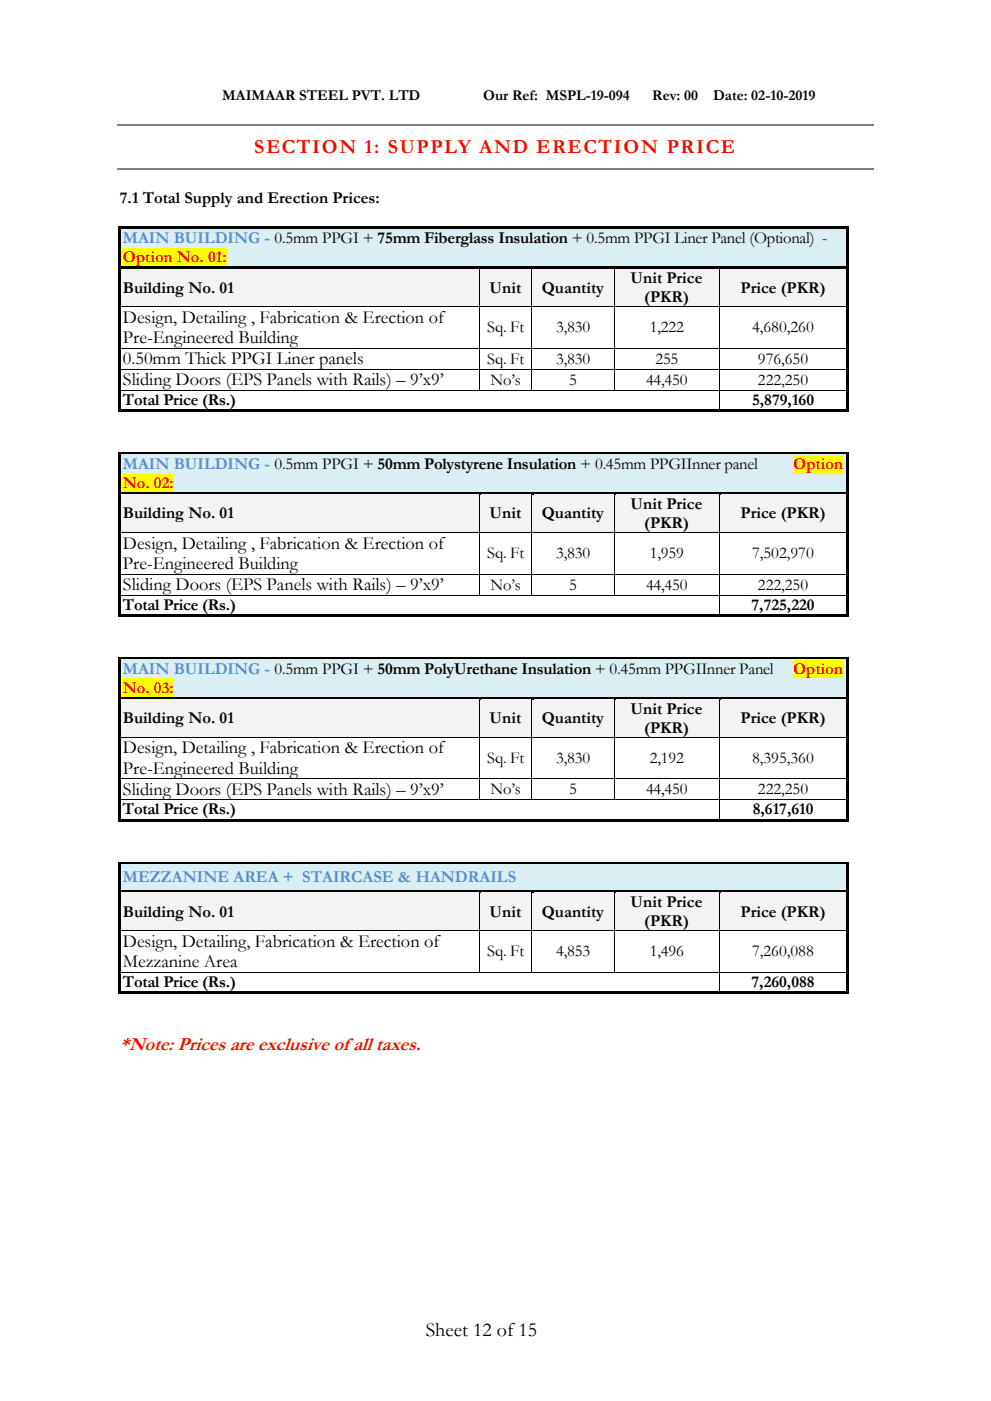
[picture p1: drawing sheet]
<svg xmlns="http://www.w3.org/2000/svg" width="210mm" height="297mm" viewBox="0 0 210 297" stroke-linecap="round" stroke-linejoin="round" font-family="sans-serif">
<defs><g id="words">
<text font-size="4.2" fill="#f00" x="53.9" y="32.4">SECTION 1: SUPPLY AND ERECTION PRICE</text>
<text font-size="4.2" x="90.2" y="283.2">Sheet 12 of15</text>
<text font-size="4.1" fill="#f00" x="25.4" y="222.5">*Note: Prices are exclusive of all taxes.</text>
<g font-size="3.9">
<text x="26" y="68.4">Design, Detailing , Fabrication &amp; Erection of</text>
<text x="26" y="72.8">Pre-Engineered Building</text>
<text x="26" y="77.2">0.50mm Thick PPGI Liner panels</text>
<text x="26" y="81.7">Sliding Doors (EPS Panels with Rails) – 9’x9’</text>
<text x="26" y="116.3">Design, Detailing , Fabrication &amp; Erection of</text>
<text x="26" y="120.6">Pre-Engineered Building</text>
<text x="26" y="125.1">Sliding Doors (EPS Panels with Rails) – 9’x9’</text>
<text x="26" y="159.7">Design, Detailing , Fabrication &amp; Erection of</text>
<text x="26" y="164">Pre-Engineered Building</text>
<text x="26" y="168.5">Sliding Doors (EPS Panels with Rails) – 9’x9’</text>
<text x="26" y="200.6">Design, Detailing, Fabrication &amp; Erection of</text>
<text x="26" y="205">Mezzanine Area</text>
</g>
<g font-size="3.5">
<text x="25.4" y="43.1">7.1 Total Supply and Erection Prices:</text>
<text x="26" y="62">Building No. 01</text>
<text x="103.8" y="62">Unit</text>
<text x="114.8" y="62">Quantity</text>
<text x="133.7" y="60">Unit Price</text>
<text x="136.6" y="64">(PKR)</text>
<text x="157" y="62">Price (PKR)</text>
<text x="103.3" y="70.4">Sq. Ft</text>
<text x="117.9" y="70.4">3,830</text>
<text x="137.7" y="70.4">1,222</text>
<text x="159.4" y="70.4">4,680,260</text>
<text x="103.3" y="77.1">Sq. Ft</text>
<text x="117.9" y="77.1">3,830</text>
<text x="138.9" y="77.1">255</text>
<text x="160.6" y="77.1">976,650</text>
<text x="104" y="81.5">No’s</text>
<text x="120.7" y="81.5">5</text>
<text x="136.9" y="81.5">44,450</text>
<text x="160.6" y="81.5">222,250</text>
<text x="26" y="85.8">Total Price (Rs.)</text>
<text x="159.4" y="85.8">5,879,160</text>
<text x="133.7" y="107.9">Unit Price</text>
<text x="26" y="109.9">Building No. 01</text>
<text x="103.8" y="109.9">Unit</text>
<text x="114.8" y="109.9">Quantity</text>
<text x="136.6" y="111.9">(PKR)</text>
<text x="157" y="109.9">Price (PKR)</text>
<text x="103.3" y="118.3">Sq. Ft</text>
<text x="117.9" y="118.3">3,830</text>
<text x="137.7" y="118.3">1,959</text>
<text x="159.4" y="118.3">7,502,970</text>
<text x="104" y="124.9">No’s</text>
<text x="120.7" y="124.9">5</text>
<text x="136.9" y="124.9">44,450</text>
<text x="160.6" y="124.9">222,250</text>
<text x="26" y="129.2">Total Price (Rs.)</text>
<text x="159.3" y="129.2">7,725,220</text>
<text x="26" y="153.3">Building No. 01</text>
<text x="103.8" y="153.3">Unit</text>
<text x="114.8" y="153.3">Quantity</text>
<text x="133.7" y="151.3">Unit Price</text>
<text x="136.6" y="155.3">(PKR)</text>
<text x="157" y="153.3">Price (PKR)</text>
<text x="103.3" y="161.7">Sq. Ft</text>
<text x="117.9" y="161.7">3,830</text>
<text x="137.7" y="161.7">2,192</text>
<text x="159.4" y="161.7">8,395,360</text>
<text x="26" y="172.6">Total Price (Rs.)</text>
<text x="104" y="168.3">No’s</text>
<text x="120.7" y="168.3">5</text>
<text x="136.9" y="168.3">44,450</text>
<text x="159.5" y="172.6">8,617,610</text>
<text x="160.6" y="168.3">222,250</text>
<text x="26" y="194.3">Building No. 01</text>
<text x="103.8" y="194.3">Unit</text>
<text x="114.8" y="194.3">Quantity</text>
<text x="133.7" y="192.3">Unit Price</text>
<text x="136.6" y="196.2">(PKR)</text>
<text x="157" y="194.3">Price (PKR)</text>
<text x="103.3" y="202.7">Sq. Ft</text>
<text x="117.9" y="202.7">4,853</text>
<text x="137.7" y="202.7">1,496</text>
<text x="159.4" y="202.7">7,260,088</text>
<text x="26" y="209.1">Total Price (Rs.)</text>
<text x="159.3" y="209.1">7,260,088</text>
</g>
<g font-size="3.5" fill="#548dd4">
<text x="26" y="51.6">MAIN BUILDING - 0.5mm PPGI + 75mm Fiberglass Insulation + 0.5mm PPGI Liner Panel (Optional) -</text>
<text x="26" y="99.4">MAIN BUILDING - 0.5mm PPGI + 50mm Polystyrene Insulation + 0.45mm PPGIInner panel</text>
<text x="26" y="142.8">MAIN BUILDING - 0.5mm PPGI + 50mm PolyUrethane Insulation + 0.45mm PPGIInner Panel</text>
<text x="26" y="187">MEZZANINE AREA + STAIRCASE &amp; HANDRAILS</text>
</g>
<g font-size="3.5" fill="#f00">
<text x="26" y="55.5">Option No. 01:</text>
<text x="168.1" y="99.4">Option</text>
<text x="26" y="103.4">No. 02:</text>
<text x="168.1" y="142.8">Option</text>
<text x="26" y="146.8">No. 03:</text>
</g>
<g font-size="3.2">
<text x="47.1" y="21.3">MAIMAAR STEEL PVT. LTD</text>
<text x="102.4" y="21.3">Our Ref: MSPL-19-094</text>
<text x="138.3" y="21.3">Rev: 00</text>
<text x="151.2" y="21.3">Date: 02-10-2019</text>
</g>
</g></defs>
<path d="M24.9 26.5h160.3M24.9 35.7h160.3" fill="none" stroke="#808080" stroke-width=".25"/>
<path d="M25.9 48.6v7.9M179.1 48.6v7.9" fill="none" stroke="#daeef3" stroke-width=".38"/>
<g fill="#daeef3">
<path d="M26 48.6h152.9v3.9h-152.9z" fill-rule="evenodd"/>
<path d="M26 52.5h152.9v4h-152.9z" fill-rule="evenodd"/>
</g>
<path d="M26 52.5h22.1v4h-22.1z" fill-rule="evenodd" fill="#ff0"/>
<g fill="#000">
<path d="M25.2 48.1h.5v.5h-.5z" fill-rule="evenodd"/>
<path d="M25.2 48.1h.5v.5h-.5z" fill-rule="evenodd"/>
<path d="M25.2 48.6h.5v7.9h-.5z" fill-rule="evenodd"/>
<path d="M25.7 48.1h153.6v.5h-153.6z" fill-rule="evenodd"/>
<path d="M179.3 48.1h.5v.5h-.5z" fill-rule="evenodd"/>
<path d="M179.3 48.1h.5v.5h-.5z" fill-rule="evenodd"/>
<path d="M179.3 48.6h.5v7.9h-.5z" fill-rule="evenodd"/>
</g>
<path d="M25.7 48.6h153.6" fill="none" stroke="#daeef3" stroke-width=".21"/>
<path d="M25.7 57h75.9v2h-75.9z" fill-rule="evenodd" fill="#f3f3f3"/>
<path d="M25.9 59v4" fill="none" stroke="#f3f3f3" stroke-width=".38"/>
<g fill="#f3f3f3">
<path d="M101 59h.6v4h-.6z" fill-rule="evenodd"/>
<path d="M25.7 63h75.9v2h-75.9z" fill-rule="evenodd"/>
<path d="M26 59h75v4h-75z" fill-rule="evenodd"/>
<path d="M101.7 57h11v2h-11z" fill-rule="evenodd"/>
<path d="M101.7 59h.6v4h-.6z" fill-rule="evenodd"/>
<path d="M112.1 59h.6v4h-.6z" fill-rule="evenodd"/>
<path d="M101.7 63h11v2h-11z" fill-rule="evenodd"/>
<path d="M102.3 59h9.8v4h-9.8z" fill-rule="evenodd"/>
<path d="M112.8 57h17.4v2h-17.4z" fill-rule="evenodd"/>
<path d="M112.8 59h.6v4h-.6z" fill-rule="evenodd"/>
<path d="M129.6 59h.6v4h-.6z" fill-rule="evenodd"/>
<path d="M112.8 63h17.4v2h-17.4z" fill-rule="evenodd"/>
<path d="M113.4 59h16.2v4h-16.2z" fill-rule="evenodd"/>
<path d="M130.2 57h.6v8h-.6z" fill-rule="evenodd"/>
<path d="M151.8 57h.6v8h-.6z" fill-rule="evenodd"/>
<path d="M130.8 57h21v4h-21z" fill-rule="evenodd"/>
<path d="M130.8 61h21v4h-21z" fill-rule="evenodd"/>
<path d="M152.5 57h26.8v2h-26.8z" fill-rule="evenodd"/>
<path d="M152.5 59h.6v4h-.6z" fill-rule="evenodd"/>
</g>
<path d="M179.1 59v4" fill="none" stroke="#f3f3f3" stroke-width=".38"/>
<g fill="#f3f3f3">
<path d="M152.5 63h26.8v2h-26.8z" fill-rule="evenodd"/>
<path d="M153.1 59h25.8v4h-25.8z" fill-rule="evenodd"/>
</g>
<g fill="#000">
<path d="M25.2 56.5h.5v.6h-.5z" fill-rule="evenodd"/>
<path d="M25.7 56.5h75.9v.5h-75.9z" fill-rule="evenodd"/>
</g>
<path d="M25.7 57.1h75.9" fill="none" stroke="#f3f3f3" stroke-width=".21"/>
<path d="M101.7 57l.4 .1z" fill-rule="evenodd" fill="#f3f3f3"/>
<g fill="#000">
<path d="M101.6 56.5h.5v.5h-.5z" fill-rule="evenodd"/>
<path d="M102.1 56.5h10.6v.5h-10.6z" fill-rule="evenodd"/>
</g>
<path d="M102.1 57.1h10.6" fill="none" stroke="#f3f3f3" stroke-width=".21"/>
<path d="M112.8 57l.4 .1z" fill-rule="evenodd" fill="#f3f3f3"/>
<g fill="#000">
<path d="M112.7 56.5h.5v.5h-.5z" fill-rule="evenodd"/>
<path d="M113.2 56.5h17v.5h-17z" fill-rule="evenodd"/>
</g>
<path d="M113.2 57.1h17" fill="none" stroke="#f3f3f3" stroke-width=".21"/>
<path d="M130.2 57l.5 .1z" fill-rule="evenodd" fill="#f3f3f3"/>
<g fill="#000">
<path d="M130.2 56.5h.5v.5h-.5z" fill-rule="evenodd"/>
<path d="M130.7 56.5h21.7v.5h-21.7z" fill-rule="evenodd"/>
</g>
<path d="M130.7 57.1h21.7" fill="none" stroke="#f3f3f3" stroke-width=".21"/>
<path d="M152.5 57l.4 .1z" fill-rule="evenodd" fill="#f3f3f3"/>
<g fill="#000">
<path d="M152.4 56.5h.5v.5h-.5z" fill-rule="evenodd"/>
<path d="M152.9 56.5h26.4v.5h-26.4z" fill-rule="evenodd"/>
<path d="M179.3 56.5h.5v.6h-.5z" fill-rule="evenodd"/>
<path d="M25.2 57.1h.5v7.9h-.5z" fill-rule="evenodd"/>
<path d="M25.2 65l.5 .1z" fill-rule="evenodd"/>
<path d="M25.2 65.1h.5v8.7h-.5z" fill-rule="evenodd"/>
<path d="M25.2 73.8l.5 .1z" fill-rule="evenodd"/>
<path d="M25.2 73.9h.5v4.3h-.5z" fill-rule="evenodd"/>
<path d="M25.2 78.2l.5 .1z" fill-rule="evenodd"/>
<path d="M101.6 65l.1 .1z" fill-rule="evenodd"/>
<path d="M101.6 73.8l.1 .1z" fill-rule="evenodd"/>
<path d="M101.6 78.2l.1 .1z" fill-rule="evenodd"/>
<path d="M112.7 65l.1 .1z" fill-rule="evenodd"/>
<path d="M112.7 73.8l.1 .1z" fill-rule="evenodd"/>
<path d="M112.7 78.2l.1 .1z" fill-rule="evenodd"/>
<path d="M130.2 65v.1z" fill-rule="evenodd"/>
<path d="M130.2 73.8v.1z" fill-rule="evenodd"/>
<path d="M130.2 78.2v.1z" fill-rule="evenodd"/>
<path d="M152.4 65l.1 .1z" fill-rule="evenodd"/>
<path d="M152.4 73.8l.1 .1z" fill-rule="evenodd"/>
<path d="M152.4 78.2l.1 .1z" fill-rule="evenodd"/>
<path d="M179.3 57.1h.5v7.9h-.5z" fill-rule="evenodd"/>
<path d="M179.3 65l.5 .1z" fill-rule="evenodd"/>
<path d="M179.3 65.1h.5v8.7h-.5z" fill-rule="evenodd"/>
<path d="M179.3 73.8l.5 .1z" fill-rule="evenodd"/>
<path d="M179.3 73.9h.5v4.3h-.5z" fill-rule="evenodd"/>
<path d="M179.3 78.2l.5 .1z" fill-rule="evenodd"/>
<path d="M25.2 78.3h.5v4.4h-.5z" fill-rule="evenodd"/>
<path d="M25.2 82.7l.5 .1z" fill-rule="evenodd"/>
<path d="M25.2 82.8h.5v4h-.5z" fill-rule="evenodd"/>
<path d="M25.2 86.8h.5v.5h-.5z" fill-rule="evenodd"/>
<path d="M25.2 86.8h.5v.5h-.5z" fill-rule="evenodd"/>
<path d="M25.7 86.8h126.7v.5h-126.7z" fill-rule="evenodd"/>
<path d="M101.6 82.7l.1 .1z" fill-rule="evenodd"/>
<path d="M112.7 82.7l.1 .1z" fill-rule="evenodd"/>
<path d="M130.2 82.7v.1z" fill-rule="evenodd"/>
<path d="M152.4 82.7l.1 .1z" fill-rule="evenodd"/>
<path d="M152.4 86.8h.5v.5h-.5z" fill-rule="evenodd"/>
<path d="M152.9 86.8h26.4v.5h-26.4z" fill-rule="evenodd"/>
<path d="M179.3 78.3h.5v4.4h-.5z" fill-rule="evenodd"/>
<path d="M179.3 82.7l.5 .1z" fill-rule="evenodd"/>
<path d="M179.3 82.8h.5v4h-.5z" fill-rule="evenodd"/>
<path d="M179.3 86.8h.5v.5h-.5z" fill-rule="evenodd"/>
<path d="M179.3 86.8h.5v.5h-.5z" fill-rule="evenodd"/>
</g>
<path d="M152.9 57.1h26.4" fill="none" stroke="#f3f3f3" stroke-width=".21"/>
<g fill="none" stroke="#000" stroke-width=".21">
<path d="M101.6 57.1v7.9M112.8 57.1v7.9M130.2 57.1v7.9M152.4 57.1v7.9M25.7 65h75.9M25.7 73.8h75.9M25.7 78.3h75.9M101.6 65.1v8.7M101.6 73.9v4.3M101.6 78.3v4.4M101.7 65h11M101.7 73.8h11"/>
<path d="M101.7 78.3h11M112.8 65.1v8.7M112.8 73.9v4.3M112.8 78.3v4.4M112.8 65h17.4M112.8 73.8h17.4M112.8 78.3h17.4M130.2 65.1v8.7M130.2 73.9v4.3M130.2 78.3v4.4M130.2 65h22.2M130.2 73.8h22.2"/>
<path d="M130.2 78.3h22.2M152.4 65.1v8.7h26.9M152.4 73.9v4.3M152.4 78.3v4.4M152.5 65h26.8M152.5 78.3h26.8M25.7 82.7h75.9M101.7 82.7h11M112.8 82.7h17.4M130.2 82.7h22.2M152.4 82.8v4M152.5 82.7h26.8"/>
</g>
<path d="M25.9 96.4v8M179.1 96.4v8" fill="none" stroke="#daeef3" stroke-width=".38"/>
<path d="M26 96.4h152.9v4h-152.9z" fill-rule="evenodd" fill="#daeef3"/>
<path d="M168.1 96.4h10.6v4h-10.6z" fill-rule="evenodd" fill="#ff0"/>
<path d="M26 100.4h152.9v4h-152.9z" fill-rule="evenodd" fill="#daeef3"/>
<path d="M26 100.4h10.9v4h-10.9z" fill-rule="evenodd" fill="#ff0"/>
<g fill="#000">
<path d="M25.2 95.9h.5v.6h-.5z" fill-rule="evenodd"/>
<path d="M25.2 95.9h.5v.5h-.5z" fill-rule="evenodd"/>
<path d="M25.7 95.9h153.6v.5h-153.6z" fill-rule="evenodd"/>
<path d="M179.3 95.9h.5v.6h-.5z" fill-rule="evenodd"/>
<path d="M179.3 95.9h.5v.5h-.5z" fill-rule="evenodd"/>
<path d="M25.2 96.5h.5v7.9h-.5z" fill-rule="evenodd"/>
<path d="M179.3 96.5h.5v7.9h-.5z" fill-rule="evenodd"/>
</g>
<path d="M25.7 96.4h153.6" fill="none" stroke="#daeef3" stroke-width=".21"/>
<path d="M25.7 104.9h75.9v2h-75.9z" fill-rule="evenodd" fill="#f3f3f3"/>
<path d="M25.9 106.9v3.9" fill="none" stroke="#f3f3f3" stroke-width=".38"/>
<g fill="#f3f3f3">
<path d="M101 106.9h.6v3.9h-.6z" fill-rule="evenodd"/>
<path d="M25.7 110.8h75.9v2h-75.9z" fill-rule="evenodd"/>
<path d="M26 106.9h75v3.9h-75z" fill-rule="evenodd"/>
<path d="M101.7 104.9h11v2h-11z" fill-rule="evenodd"/>
<path d="M101.7 106.9h.6v3.9h-.6z" fill-rule="evenodd"/>
<path d="M112.1 106.9h.6v3.9h-.6z" fill-rule="evenodd"/>
<path d="M101.7 110.8h11v2h-11z" fill-rule="evenodd"/>
<path d="M102.3 106.9h9.8v3.9h-9.8z" fill-rule="evenodd"/>
<path d="M112.8 104.9h17.4v2h-17.4z" fill-rule="evenodd"/>
<path d="M112.8 106.9h.6v3.9h-.6z" fill-rule="evenodd"/>
<path d="M129.6 106.9h.6v3.9h-.6z" fill-rule="evenodd"/>
<path d="M112.8 110.8h17.4v2h-17.4z" fill-rule="evenodd"/>
<path d="M113.4 106.9h16.2v3.9h-16.2z" fill-rule="evenodd"/>
<path d="M130.2 104.9h.6v7.9h-.6z" fill-rule="evenodd"/>
<path d="M151.8 104.9h.6v7.9h-.6z" fill-rule="evenodd"/>
<path d="M130.8 104.9h21v4h-21z" fill-rule="evenodd"/>
<path d="M130.8 108.9h21v3.9h-21z" fill-rule="evenodd"/>
<path d="M152.5 104.9h26.8v2h-26.8z" fill-rule="evenodd"/>
<path d="M152.5 106.9h.6v3.9h-.6z" fill-rule="evenodd"/>
</g>
<path d="M179.1 106.9v3.9" fill="none" stroke="#f3f3f3" stroke-width=".38"/>
<g fill="#f3f3f3">
<path d="M152.5 110.8h26.8v2h-26.8z" fill-rule="evenodd"/>
<path d="M153.1 106.9h25.8v3.9h-25.8z" fill-rule="evenodd"/>
</g>
<g fill="#000">
<path d="M25.2 104.4h.5v.5h-.5z" fill-rule="evenodd"/>
<path d="M25.7 104.4h75.9v.5h-75.9z" fill-rule="evenodd"/>
</g>
<path d="M25.7 104.9h75.9" fill="none" stroke="#f3f3f3" stroke-width=".21"/>
<path d="M101.7 104.9h.4z" fill-rule="evenodd" fill="#f3f3f3"/>
<g fill="#000">
<path d="M101.6 104.4h.5v.5h-.5z" fill-rule="evenodd"/>
<path d="M102.1 104.4h10.6v.5h-10.6z" fill-rule="evenodd"/>
</g>
<path d="M102.1 104.9h10.6" fill="none" stroke="#f3f3f3" stroke-width=".21"/>
<path d="M112.8 104.9h.4z" fill-rule="evenodd" fill="#f3f3f3"/>
<g fill="#000">
<path d="M112.7 104.4h.5v.5h-.5z" fill-rule="evenodd"/>
<path d="M113.2 104.4h17v.5h-17z" fill-rule="evenodd"/>
</g>
<path d="M113.2 104.9h17" fill="none" stroke="#f3f3f3" stroke-width=".21"/>
<path d="M130.2 104.9h.5z" fill-rule="evenodd" fill="#f3f3f3"/>
<g fill="#000">
<path d="M130.2 104.4h.5v.5h-.5z" fill-rule="evenodd"/>
<path d="M130.7 104.4h21.7v.5h-21.7z" fill-rule="evenodd"/>
</g>
<path d="M130.7 104.9h21.7" fill="none" stroke="#f3f3f3" stroke-width=".21"/>
<path d="M152.5 104.9h.4z" fill-rule="evenodd" fill="#f3f3f3"/>
<g fill="#000">
<path d="M25.2 104.9h.5v7.9h-.5z" fill-rule="evenodd"/>
<path d="M25.2 112.8l.5 .1z" fill-rule="evenodd"/>
<path d="M101.6 112.8l.1 .1z" fill-rule="evenodd"/>
<path d="M112.7 112.8l.1 .1z" fill-rule="evenodd"/>
<path d="M130.2 112.8v.1z" fill-rule="evenodd"/>
<path d="M152.4 104.4h.5v.5h-.5z" fill-rule="evenodd"/>
<path d="M152.4 112.8l.1 .1z" fill-rule="evenodd"/>
<path d="M152.9 104.4h26.4v.5h-26.4z" fill-rule="evenodd"/>
<path d="M179.3 104.4h.5v.5h-.5z" fill-rule="evenodd"/>
<path d="M179.3 104.9h.5v7.9h-.5z" fill-rule="evenodd"/>
<path d="M179.3 112.8l.5 .1z" fill-rule="evenodd"/>
<path d="M25.2 112.9h.5v8.7h-.5z" fill-rule="evenodd"/>
<path d="M25.2 121.6l.5 .1z" fill-rule="evenodd"/>
<path d="M25.2 121.7h.5v4.4h-.5z" fill-rule="evenodd"/>
<path d="M25.2 126.1l.5 .1z" fill-rule="evenodd"/>
<path d="M25.2 126.2h.5v4h-.5z" fill-rule="evenodd"/>
<path d="M25.2 130.2h.5v.5h-.5z" fill-rule="evenodd"/>
<path d="M25.2 130.2h.5v.5h-.5z" fill-rule="evenodd"/>
<path d="M25.7 130.2h126.7v.5h-126.7z" fill-rule="evenodd"/>
<path d="M101.6 121.6l.1 .1z" fill-rule="evenodd"/>
<path d="M101.6 126.1l.1 .1z" fill-rule="evenodd"/>
<path d="M112.7 121.6l.1 .1z" fill-rule="evenodd"/>
<path d="M112.7 126.1l.1 .1z" fill-rule="evenodd"/>
<path d="M130.2 121.6v.1z" fill-rule="evenodd"/>
<path d="M130.2 126.1v.1z" fill-rule="evenodd"/>
<path d="M152.4 121.6l.1 .1z" fill-rule="evenodd"/>
<path d="M152.4 126.1l.1 .1z" fill-rule="evenodd"/>
<path d="M152.4 130.2h.5v.5h-.5z" fill-rule="evenodd"/>
<path d="M152.9 130.2h26.4v.5h-26.4z" fill-rule="evenodd"/>
<path d="M179.3 112.9h.5v8.7h-.5z" fill-rule="evenodd"/>
<path d="M179.3 121.6l.5 .1z" fill-rule="evenodd"/>
<path d="M179.3 121.7h.5v4.4h-.5z" fill-rule="evenodd"/>
<path d="M179.3 126.1l.5 .1z" fill-rule="evenodd"/>
<path d="M179.3 126.2h.5v4h-.5z" fill-rule="evenodd"/>
<path d="M179.3 130.2h.5v.5h-.5z" fill-rule="evenodd"/>
<path d="M179.3 130.2h.5v.5h-.5z" fill-rule="evenodd"/>
</g>
<path d="M152.9 104.9h26.4" fill="none" stroke="#f3f3f3" stroke-width=".21"/>
<g fill="none" stroke="#000" stroke-width=".21">
<path d="M25.7 112.9h75.9M101.6 104.9v7.9M101.6 112.9v8.7M101.7 112.9h11M112.8 104.9v7.9M112.8 112.9v8.7M112.8 112.9h17.4M130.2 104.9v7.9M130.2 112.9v8.7M130.2 112.9h22.2M152.4 104.9v7.9M152.4 112.9v8.7"/>
<path d="M152.5 112.9h26.8M25.7 121.7h75.9M25.7 126.1h75.9M101.6 121.7v4.4M101.7 121.7h11M101.7 126.1h11M112.8 121.7v4.4M112.8 121.7h17.4M112.8 126.1h17.4M130.2 121.7v4.4M130.2 121.7h22.2M130.2 126.1h22.2"/>
<path d="M152.4 121.7v4.4M152.4 126.2v4M152.5 121.7h26.8M152.5 126.1h26.8"/>
</g>
<path d="M25.9 139.8v8M179.1 139.8v8" fill="none" stroke="#daeef3" stroke-width=".38"/>
<path d="M26 139.8h152.9v4h-152.9z" fill-rule="evenodd" fill="#daeef3"/>
<path d="M168.1 139.8h10.6v4h-10.6z" fill-rule="evenodd" fill="#ff0"/>
<path d="M26 143.8h152.9v4h-152.9z" fill-rule="evenodd" fill="#daeef3"/>
<path d="M26 143.8h10.9v4h-10.9z" fill-rule="evenodd" fill="#ff0"/>
<g fill="#000">
<path d="M25.2 139.3h.5v.5h-.5z" fill-rule="evenodd"/>
<path d="M25.2 139.3h.5v.5h-.5z" fill-rule="evenodd"/>
<path d="M25.7 139.3h153.6v.5h-153.6z" fill-rule="evenodd"/>
<path d="M179.3 139.3h.5v.5h-.5z" fill-rule="evenodd"/>
<path d="M179.3 139.3h.5v.5h-.5z" fill-rule="evenodd"/>
<path d="M25.2 139.8h.5v8h-.5z" fill-rule="evenodd"/>
<path d="M179.3 139.8h.5v8h-.5z" fill-rule="evenodd"/>
</g>
<path d="M25.7 139.8h153.6" fill="none" stroke="#daeef3" stroke-width=".21"/>
<path d="M25.7 148.3h75.9v2h-75.9z" fill-rule="evenodd" fill="#f3f3f3"/>
<path d="M25.9 150.3v3.9" fill="none" stroke="#f3f3f3" stroke-width=".38"/>
<g fill="#f3f3f3">
<path d="M101 150.3h.6v3.9h-.6z" fill-rule="evenodd"/>
<path d="M25.7 154.2h75.9v2h-75.9z" fill-rule="evenodd"/>
<path d="M26 150.3h75v3.9h-75z" fill-rule="evenodd"/>
<path d="M101.7 148.3h11v2h-11z" fill-rule="evenodd"/>
<path d="M101.7 150.3h.6v3.9h-.6z" fill-rule="evenodd"/>
<path d="M112.1 150.3h.6v3.9h-.6z" fill-rule="evenodd"/>
<path d="M101.7 154.2h11v2h-11z" fill-rule="evenodd"/>
<path d="M102.3 150.3h9.8v3.9h-9.8z" fill-rule="evenodd"/>
<path d="M112.8 148.3h17.4v2h-17.4z" fill-rule="evenodd"/>
<path d="M112.8 150.3h.6v3.9h-.6z" fill-rule="evenodd"/>
<path d="M129.6 150.3h.6v3.9h-.6z" fill-rule="evenodd"/>
<path d="M112.8 154.2h17.4v2h-17.4z" fill-rule="evenodd"/>
<path d="M113.4 150.3h16.2v3.9h-16.2z" fill-rule="evenodd"/>
<path d="M130.2 148.3h.6v7.9h-.6z" fill-rule="evenodd"/>
<path d="M151.8 148.3h.6v7.9h-.6z" fill-rule="evenodd"/>
<path d="M130.8 148.3h21v4h-21z" fill-rule="evenodd"/>
<path d="M130.8 152.3h21v3.9h-21z" fill-rule="evenodd"/>
<path d="M152.5 148.3h26.8v2h-26.8z" fill-rule="evenodd"/>
<path d="M152.5 150.3h.6v3.9h-.6z" fill-rule="evenodd"/>
</g>
<path d="M179.1 150.3v3.9" fill="none" stroke="#f3f3f3" stroke-width=".38"/>
<g fill="#f3f3f3">
<path d="M152.5 154.2h26.8v2h-26.8z" fill-rule="evenodd"/>
<path d="M153.1 150.3h25.8v3.9h-25.8z" fill-rule="evenodd"/>
</g>
<g fill="#000">
<path d="M25.2 147.8h.5v.5h-.5z" fill-rule="evenodd"/>
<path d="M25.7 147.8h75.9v.5h-75.9z" fill-rule="evenodd"/>
</g>
<path d="M25.7 148.3h75.9" fill="none" stroke="#f3f3f3" stroke-width=".21"/>
<path d="M101.7 148.3h.4z" fill-rule="evenodd" fill="#f3f3f3"/>
<g fill="#000">
<path d="M101.6 147.8h.5v.5h-.5z" fill-rule="evenodd"/>
<path d="M102.1 147.8h10.6v.5h-10.6z" fill-rule="evenodd"/>
</g>
<path d="M102.1 148.3h10.6" fill="none" stroke="#f3f3f3" stroke-width=".21"/>
<path d="M112.8 148.3h.4z" fill-rule="evenodd" fill="#f3f3f3"/>
<g fill="#000">
<path d="M112.7 147.8h.5v.5h-.5z" fill-rule="evenodd"/>
<path d="M113.2 147.8h17v.5h-17z" fill-rule="evenodd"/>
</g>
<path d="M113.2 148.3h17" fill="none" stroke="#f3f3f3" stroke-width=".21"/>
<path d="M130.2 148.3h.5z" fill-rule="evenodd" fill="#f3f3f3"/>
<g fill="#000">
<path d="M130.2 147.8h.5v.5h-.5z" fill-rule="evenodd"/>
<path d="M130.7 147.8h21.7v.5h-21.7z" fill-rule="evenodd"/>
</g>
<path d="M130.7 148.3h21.7" fill="none" stroke="#f3f3f3" stroke-width=".21"/>
<path d="M152.5 148.3h.4z" fill-rule="evenodd" fill="#f3f3f3"/>
<g fill="#000">
<path d="M25.2 148.3h.5v7.9h-.5z" fill-rule="evenodd"/>
<path d="M25.2 156.2l.5 .1z" fill-rule="evenodd"/>
<path d="M101.6 156.2l.1 .1z" fill-rule="evenodd"/>
<path d="M112.7 156.2l.1 .1z" fill-rule="evenodd"/>
<path d="M130.2 156.2v.1z" fill-rule="evenodd"/>
<path d="M152.4 147.8h.5v.5h-.5z" fill-rule="evenodd"/>
<path d="M152.4 156.2l.1 .1z" fill-rule="evenodd"/>
<path d="M152.9 147.8h26.4v.5h-26.4z" fill-rule="evenodd"/>
<path d="M179.3 147.8h.5v.5h-.5z" fill-rule="evenodd"/>
<path d="M179.3 148.3h.5v7.9h-.5z" fill-rule="evenodd"/>
<path d="M179.3 156.2l.5 .1z" fill-rule="evenodd"/>
<path d="M25.2 156.3h.5v8.7h-.5z" fill-rule="evenodd"/>
<path d="M25.2 165l.5 .1z" fill-rule="evenodd"/>
<path d="M25.2 165.1h.5v4.4h-.5z" fill-rule="evenodd"/>
<path d="M25.2 169.5l.5 .1z" fill-rule="evenodd"/>
<path d="M25.2 169.6h.5v4h-.5z" fill-rule="evenodd"/>
<path d="M25.2 173.6h.5v.5h-.5z" fill-rule="evenodd"/>
<path d="M25.2 173.6h.5v.5h-.5z" fill-rule="evenodd"/>
<path d="M25.7 173.6h126.7v.5h-126.7z" fill-rule="evenodd"/>
<path d="M101.6 165l.1 .1z" fill-rule="evenodd"/>
<path d="M101.6 169.5l.1 .1z" fill-rule="evenodd"/>
<path d="M112.7 165l.1 .1z" fill-rule="evenodd"/>
<path d="M112.7 169.5l.1 .1z" fill-rule="evenodd"/>
<path d="M130.2 165v.1z" fill-rule="evenodd"/>
<path d="M130.2 169.5v.1z" fill-rule="evenodd"/>
<path d="M152.4 165l.1 .1z" fill-rule="evenodd"/>
<path d="M152.4 169.5l.1 .1z" fill-rule="evenodd"/>
<path d="M152.4 173.6h.5v.5h-.5z" fill-rule="evenodd"/>
<path d="M152.9 173.6h26.4v.5h-26.4z" fill-rule="evenodd"/>
<path d="M179.3 156.3h.5v8.7h-.5z" fill-rule="evenodd"/>
<path d="M179.3 165l.5 .1z" fill-rule="evenodd"/>
<path d="M179.3 165.1h.5v4.4h-.5z" fill-rule="evenodd"/>
<path d="M179.3 169.5l.5 .1z" fill-rule="evenodd"/>
<path d="M179.3 169.6h.5v4h-.5z" fill-rule="evenodd"/>
<path d="M179.3 173.6h.5v.5h-.5z" fill-rule="evenodd"/>
<path d="M179.3 173.6h.5v.5h-.5z" fill-rule="evenodd"/>
</g>
<path d="M152.9 148.3h26.4" fill="none" stroke="#f3f3f3" stroke-width=".21"/>
<g fill="none" stroke="#000" stroke-width=".21">
<path d="M25.7 156.3h75.9M101.6 148.3v7.9M101.6 156.3v8.7M101.7 156.3h11M112.8 148.3v7.9M112.8 156.3v8.7M112.8 156.3h17.4M130.2 148.3v7.9M130.2 156.3v8.7M130.2 156.3h22.2M152.4 148.3v7.9M152.4 156.3v8.7"/>
<path d="M152.5 156.3h26.8M25.7 165.1h75.9M25.7 169.5h75.9M101.6 165.1v4.4M101.7 165.1h11M101.7 169.5h11M112.8 165.1v4.4M112.8 165.1h17.4M112.8 169.5h17.4M130.2 165.1v4.4M130.2 165.1h22.2M130.2 169.5h22.2"/>
<path d="M152.4 165.1v4.4M152.4 169.6v4M152.5 165.1h26.8M152.5 169.5h26.8"/>
</g>
<path d="M25.7 183.2h153.6v.8h-153.6z" fill-rule="evenodd" fill="#daeef3"/>
<path d="M25.9 184v3.9M179.1 184v3.9" fill="none" stroke="#daeef3" stroke-width=".38"/>
<g fill="#daeef3">
<path d="M25.7 187.9h153.6v.8h-153.6z" fill-rule="evenodd"/>
<path d="M26 184h152.9v3.9h-152.9z" fill-rule="evenodd"/>
</g>
<g fill="#000">
<path d="M25.2 182.7h.5v.5h-.5z" fill-rule="evenodd"/>
<path d="M25.2 182.7h.5v.5h-.5z" fill-rule="evenodd"/>
<path d="M25.2 183.2h.5v5.5h-.5z" fill-rule="evenodd"/>
<path d="M25.7 182.7h153.6v.5h-153.6z" fill-rule="evenodd"/>
<path d="M179.3 182.7h.5v.5h-.5z" fill-rule="evenodd"/>
<path d="M179.3 182.7h.5v.5h-.5z" fill-rule="evenodd"/>
<path d="M179.3 183.2h.5v5.5h-.5z" fill-rule="evenodd"/>
</g>
<path d="M25.7 183.2h153.6" fill="none" stroke="#daeef3" stroke-width=".21"/>
<path d="M25.7 189.3h75.9v1.9h-75.9z" fill-rule="evenodd" fill="#f3f3f3"/>
<path d="M25.9 191.2v4" fill="none" stroke="#f3f3f3" stroke-width=".38"/>
<g fill="#f3f3f3">
<path d="M101 191.2h.6v4h-.6z" fill-rule="evenodd"/>
<path d="M25.7 195.2h75.9v2h-75.9z" fill-rule="evenodd"/>
<path d="M26 191.2h75v4h-75z" fill-rule="evenodd"/>
<path d="M101.7 189.3h11v1.9h-11z" fill-rule="evenodd"/>
<path d="M101.7 191.2h.6v4h-.6z" fill-rule="evenodd"/>
<path d="M112.1 191.2h.6v4h-.6z" fill-rule="evenodd"/>
<path d="M101.7 195.2h11v2h-11z" fill-rule="evenodd"/>
<path d="M102.3 191.2h9.8v4h-9.8z" fill-rule="evenodd"/>
<path d="M112.8 189.3h17.4v1.9h-17.4z" fill-rule="evenodd"/>
<path d="M112.8 191.2h.6v4h-.6z" fill-rule="evenodd"/>
<path d="M129.6 191.2h.6v4h-.6z" fill-rule="evenodd"/>
<path d="M112.8 195.2h17.4v2h-17.4z" fill-rule="evenodd"/>
<path d="M113.4 191.2h16.2v4h-16.2z" fill-rule="evenodd"/>
<path d="M130.2 189.3h.6v7.9h-.6z" fill-rule="evenodd"/>
<path d="M151.8 189.3h.6v7.9h-.6z" fill-rule="evenodd"/>
<path d="M130.8 189.3h21v3.9h-21z" fill-rule="evenodd"/>
<path d="M130.8 193.2h21v4h-21z" fill-rule="evenodd"/>
<path d="M152.5 189.3h26.8v1.9h-26.8z" fill-rule="evenodd"/>
<path d="M152.5 191.2h.6v4h-.6z" fill-rule="evenodd"/>
</g>
<path d="M179.1 191.2v4" fill="none" stroke="#f3f3f3" stroke-width=".38"/>
<g fill="#f3f3f3">
<path d="M152.5 195.2h26.8v2h-26.8z" fill-rule="evenodd"/>
<path d="M153.1 191.2h25.8v4h-25.8z" fill-rule="evenodd"/>
</g>
<g fill="#000">
<path d="M25.2 188.7h.5v.6h-.5z" fill-rule="evenodd"/>
<path d="M25.7 188.7h75.9v.5h-75.9z" fill-rule="evenodd"/>
</g>
<path d="M25.7 189.2h75.9" fill="none" stroke="#f3f3f3" stroke-width=".21"/>
<path d="M101.7 189.2l.4 .1z" fill-rule="evenodd" fill="#f3f3f3"/>
<g fill="#000">
<path d="M101.6 188.7h.5v.5h-.5z" fill-rule="evenodd"/>
<path d="M102.1 188.7h10.6v.5h-10.6z" fill-rule="evenodd"/>
</g>
<path d="M102.1 189.2h10.6" fill="none" stroke="#f3f3f3" stroke-width=".21"/>
<path d="M112.8 189.2l.4 .1z" fill-rule="evenodd" fill="#f3f3f3"/>
<g fill="#000">
<path d="M112.7 188.7h.5v.5h-.5z" fill-rule="evenodd"/>
<path d="M113.2 188.7h17v.5h-17z" fill-rule="evenodd"/>
</g>
<path d="M113.2 189.2h17" fill="none" stroke="#f3f3f3" stroke-width=".21"/>
<path d="M130.2 189.2l.5 .1z" fill-rule="evenodd" fill="#f3f3f3"/>
<g fill="#000">
<path d="M130.2 188.7h.5v.5h-.5z" fill-rule="evenodd"/>
<path d="M130.7 188.7h21.7v.5h-21.7z" fill-rule="evenodd"/>
</g>
<path d="M130.7 189.2h21.7" fill="none" stroke="#f3f3f3" stroke-width=".21"/>
<path d="M152.5 189.2l.4 .1z" fill-rule="evenodd" fill="#f3f3f3"/>
<g fill="#000">
<path d="M25.2 189.3h.5v7.9h-.5z" fill-rule="evenodd"/>
<path d="M25.2 197.2l.5 .1z" fill-rule="evenodd"/>
<path d="M101.6 197.2l.1 .1z" fill-rule="evenodd"/>
<path d="M112.7 197.2l.1 .1z" fill-rule="evenodd"/>
<path d="M130.2 197.2v.1z" fill-rule="evenodd"/>
<path d="M152.4 188.7h.5v.5h-.5z" fill-rule="evenodd"/>
<path d="M152.4 197.2l.1 .1z" fill-rule="evenodd"/>
<path d="M152.9 188.7h26.4v.5h-26.4z" fill-rule="evenodd"/>
<path d="M179.3 188.7h.5v.6h-.5z" fill-rule="evenodd"/>
<path d="M179.3 189.3h.5v7.9h-.5z" fill-rule="evenodd"/>
<path d="M179.3 197.2l.5 .1z" fill-rule="evenodd"/>
<path d="M25.2 197.3h.5v8.7h-.5z" fill-rule="evenodd"/>
<path d="M25.2 206l.5 .1z" fill-rule="evenodd"/>
<path d="M25.2 206.1h.5v4h-.5z" fill-rule="evenodd"/>
<path d="M25.2 210.1h.5v.5h-.5z" fill-rule="evenodd"/>
<path d="M25.2 210.1h.5v.5h-.5z" fill-rule="evenodd"/>
<path d="M25.7 210.1h126.7v.5h-126.7z" fill-rule="evenodd"/>
<path d="M101.6 206l.1 .1z" fill-rule="evenodd"/>
<path d="M112.7 206l.1 .1z" fill-rule="evenodd"/>
<path d="M130.2 206v.1z" fill-rule="evenodd"/>
<path d="M152.4 206l.1 .1z" fill-rule="evenodd"/>
<path d="M152.4 210.1h.5v.5h-.5z" fill-rule="evenodd"/>
<path d="M152.9 210.1h26.4v.5h-26.4z" fill-rule="evenodd"/>
<path d="M179.3 197.3h.5v8.7h-.5z" fill-rule="evenodd"/>
<path d="M179.3 206l.5 .1z" fill-rule="evenodd"/>
<path d="M179.3 206.1h.5v4h-.5z" fill-rule="evenodd"/>
<path d="M179.3 210.1h.5v.5h-.5z" fill-rule="evenodd"/>
<path d="M179.3 210.1h.5v.5h-.5z" fill-rule="evenodd"/>
</g>
<path d="M152.9 189.2h26.4" fill="none" stroke="#f3f3f3" stroke-width=".21"/>
<g fill="none" stroke="#000" stroke-width=".21">
<path d="M25.7 197.2h75.9M101.6 189.3v7.9M101.6 197.3v8.7M101.7 197.2h11M112.8 189.3v7.9M112.8 197.3v8.7M112.8 197.2h17.4M130.2 189.3v7.9M130.2 197.3v8.7M130.2 197.2h22.2M152.4 189.3v7.9M179.3 197.2l-26.9 .1v8.7"/>
<path d="M25.7 206.1h75.9M101.7 206.1h11M112.8 206.1h17.4M130.2 206.1h22.2M179.3 206.1h-26.9v4"/>
</g>
<use href="#words"/>
</svg>
